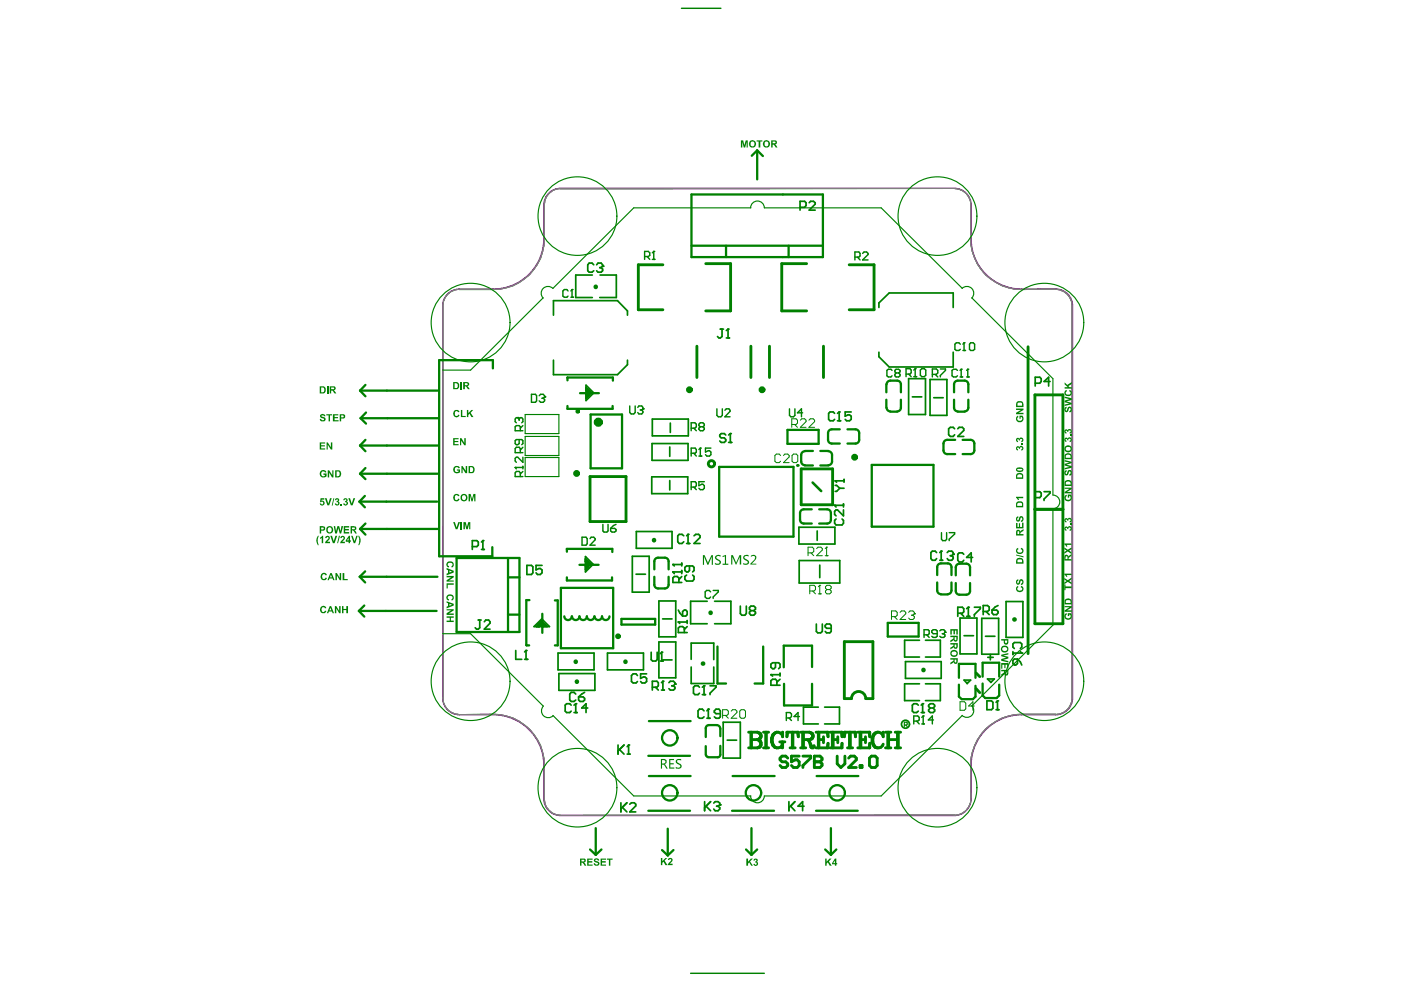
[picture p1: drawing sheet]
<svg xmlns="http://www.w3.org/2000/svg" width="287mm" height="202mm" viewBox="0 0 287 202" stroke-linecap="round" stroke-linejoin="round" font-family="sans-serif">
<path d="M91.7 60.2a2.92 2.92 0 0 1 2.4-.9h6.9a10.4 10.4 0 0 0 10.4-10.4v-6.9a3.3 3.3 0 0 1 3.4-3.3l80.6-.1a3.3 3.3 0 0 1 3.3 3.4v6.9a10.4 10.4 0 0 0 10.5 10.4l6.9-.1a3.4 3.4 0 0 1 3.4 3.4v80.4a3.3 3.3 0 0 1-3.4 3.3h-7a10.4 10.4 0 0 0-10.4 10.4l.1 6.9a3.3 3.3 0 0 1-3.4 3.3l-80.6 .1a3.4 3.4 0 0 1-3.4-3.4v-6.9a10.4 10.4 0 0 0-7.7-10.1l-1.4-.3h-1.3h-6.9a3.3 3.3 0 0 1-3.4-3.3v-80.4l.1-.8 .3-.9z" fill="none" stroke="#808080" stroke-width=".2"/>
<path d="M198.8 42a3.4 3.4 0 0 0-3.4-3.5h-80.6a3.4 3.4 0 0 0-3.5 3.5v6.9a10.3 10.3 0 0 1-10.3 10.3h-6.9a3.4 3.4 0 0 0-3.5 3.4v80.4a3.4 3.4 0 0 0 3.5 3.4h6.9a10.3 10.3 0 0 1 10.3 10.3v6.9a3.4 3.4 0 0 0 3.5 3.4h80.6a3.4 3.4 0 0 0 3.4-3.4v-6.9M198.8 41.8v7.1a10.3 10.3 0 0 0 10.4 10.3h6.9a3.4 3.4 0 0 1 3.5 3.4v80.4a3.4 3.4 0 0 1-3.5 3.4h-7M209.2 146.4a10.3 10.3 0 0 0-10.4 10.3" fill="none" stroke="#800080" stroke-width=".23"/>
<g fill="none" stroke="#008000" stroke-width=".47">
<path d="M153.9 31.9l1.1-1.1 1.2 1.2M74.8 78.8l-1.1 1.2M116.2 77.3v.6M125.5 77.3v.7M73.8 85.7l1.1 1.1M74.8 95.9l-1.1 1.1 1.1 1.1M74.8 90.1l-1.1 1.2 1.1 1.1M116.2 83.1v.6M125.4 83.1v.6M73.6 118.1l1.2 1.2M74.7 101.6l-1.1 1.1M116.1 112.4v.1"/>
<path d="M116.1 118.2v.7M120.2 114.8l.8 .8M125.3 118.2v.7M134.7 114.2h1.4M136.9 115v1.6M136.9 118.1v1.7M163.8 105.1v1.4M164.5 107.2h1.7M164.5 104.3h1.7M74.6 124l-1.1 1.1 1.1 1.2M107.7 132.1l.6 .1M107.7 122.9h.7"/>
<path d="M113.6 132.2h.6M113.6 123h.6M134.7 120.5h1.4M154.5 140h1.7M144.5 152.8v1.8M145.1 148.5h1.5M147.5 152.8v1.8M135.5 174.1l1.2 1.1 1.2-1.1"/>
</g>
<g fill="none" stroke="#008000" stroke-width=".35">
<path d="M128.5 63.7v.8M128.5 73.8v.9M120.1 81h.5l-.5 .4M133.5 90.8v3.5M133.5 85.8v3.5M137.1 91.5v2M137.2 86.6v2M140.9 90.8v3.5M140.9 85.8v3.5M120.1 115l.5 .6M120.4 115.6h.2M120.4 115.7v.2l-.4-.4v1l.4-.4h-.4"/>
<path d="M120.6 115.6l-.4 .3M129.4 113.9h3.5M130.2 117.6h1.9M130.3 108.9v3.4M137.6 108.9v3.4M110.7 127.6h.2M110.8 128.3h1.7M110.9 127.6l.4 .4v.3l.1-.1v-.5l.4 .5h-1l.5-.5h-.3M110.9 127.6v.1M129.4 121.3h3.5M134.9 138.8h3.4M134.9 130.4h3.4"/>
<path d="M134.9 131.5h3.4M134.9 123.1h3.4M135.6 135.1h2M135.6 126.8h2M148.9 151.6h1.9"/>
</g>
<path d="M122 58.7v.1M117.9 135.5v.1M118.1 139.6h.1M128 135.5v.1M143.9 135.9h.1M145.5 125.5h.1" fill="none" stroke="#008000" stroke-width=".94"/>
<circle cx="163.3" cy="95.3" r=".26" fill="#008000"/>
<path d="M163.3 95.3h.1M166.4 98.8l1.7 1.8" fill="none" stroke="#008000" stroke-width=".53"/>
<g fill="none" stroke="#008000" stroke-width=".47">
<path d="M141.6 39.8h26.9v12.9h-26.9zM155 30.8v5.9M141.6 50.3h26.9M148.6 50.3v2.4M161.4 50.3v2.4M89.6 80h-15.9l1.1 1.2M100.9 75.5v-1.7h-11v40.1h10.9v-1.8M116.2 77.3h9.3M120.3 79.7l.8 .8M181.4 78.7v1.6M182.3 78h1.4M184.4 78.7v1.6"/>
<path d="M195.3 78.7v1.6M196.1 78h1.4M198.2 78.7v1.6M73.7 97h15.9M73.7 91.3h15.9M74.9 84.5l-1.1 1.2h15.9M116.2 83.7h9.2M118.7 80.5h3.9M120.9 84.9h6.4v11h-6.4zM147.2 95.6h15.2v14.3h-15.2zM161.2 88h6.4v2.9h-6.4zM164 93.2v1.3"/>
<path d="M164.8 95.3h1.6M164.8 92.4h1.6M167.9 95.3h1.7M167.9 92.4h1.7M169.5 88.7v1.4M170.3 90.8h1.6M170.3 87.9h1.6M170.3 93.2v1.3M173.5 90.8h1.6M173.5 87.9h1.6M175.9 88.7v1.4M178.5 95.2h12.6v12.7h-12.6z"/>
<path d="M181.4 81.9v1.6M182.3 84.3h1.4M184.4 81.9v1.6M193.1 90.8v1.4M193.9 93h1.6M193.9 90.1h1.6M195.3 81.9v1.6M196.1 84.3h1.4M197.1 93h1.6M197.1 90.1h1.6M198.2 81.9v1.6M199.5 90.8v1.4"/>
<path d="M73.7 108.3l1.1 1.2M73.7 108.3h15.9M74.8 117l-1.2 1.1h16M74.8 107.2l-1.1 1.1M89.5 102.7h-15.9l1.1 1.2M93.5 114.3h12.8v15.1h-12.8zM104 114.3v15.1M104 118.2h2.3M116.1 112.5v.5M116.1 112.4h9.3v.7M116.1 118.9h9.2M118.6 115.7h3.9"/>
<path d="M134 115v1.6M134 118.1v1.7M167.7 104.3h1.6M167.7 107.2h1.6M170.1 105.1v1.4M191.9 116.1v1.7M191.9 119.3v1.6M192.6 115.4h1.4M194.8 116.1v1.7M194.8 119.3v1.6M195.7 116.2v1.6M195.7 119.4v1.6"/>
<path d="M196.4 115.4h1.4M198.6 116.2v1.6M198.6 119.4v1.6M73.5 125.1h15.9M104 125.9h2.3M107.7 122.9v9.2M110.9 127.2l-.8 .8M111 125.7v3.9M114.2 123v9.2M114.8 120.4h10.7v12.4h-10.7zM127.2 126.8h6.9v1.1h-6.9zM146.9 132.4v7.6h1.7"/>
<path d="M156.2 132.4v7.6M166.2 136.6v-4.4h-5.8v4.5M181.7 127.6h6.4v2.8h-6.4zM192.6 121.7h1.4M196.3 138.8v-2.8h3.4v2.8M196.4 121.8h1.4M201.2 140v2.4l.5 .6h2.3l.6-.6v-2.2M201.2 138.6v-2.9h3.4v2.9M132.7 154.8h8.6M132.8 158.9h8.6M132.8 147.7h8.6M144.5 149.1v1.8"/>
<path d="M144.9 155.1h2M147.5 149.3v1.5M150 158.9h8.6M160.5 140v4.5h5.7v-4.5M167.2 158.9h8.5M196.3 140.2v2.5l.6 .5h2.3l.5-.5v-2.2M120.8 174l1.2 1.1M122 169.6v5.5M123.1 174l-1.1 1.1M132.7 166h8.6M136.7 169.7v5.5M149.9 166h8.6"/>
<path d="M152.7 174l1.1 1.1M153.8 169.6v5.5M155 174l-1.2 1.1M167.1 166h8.5M168.9 174l1.2 1.1M170.1 169.6v5.5M171.2 174l-1.1 1.1"/>
</g>
<g fill="none" stroke="#008000" stroke-width=".35">
<path d="M121.3 56.3h-3.4v4.6h3.4M122.8 56.3h3.4v4.6h-3.4M113.3 73.8v2.9h13.1l2.1-2M120 80l.6 .6v.2l-.5-.4v1M120 79.9h.3l.4 .6zM120 79.4l1.1 1.1-1.1 1.1M128.5 63.7l-2.1-2.1h-13.1v2.9M179.9 63v-1l2.1-2h13.1v3M179.9 72.1v1l2.1 2.1h13.1v-3.1M186 77.5h3.5v7.4h-3.5zM190.4 77.7h3.4v7.4h-3.4zM120.7 80.5l-.4 .3h-.3l.1 .2"/>
<path d="M121.5 80.4l-1.5-1.5v3.1l1.6-1.5M133.4 97.7h7.4v3.4h-7.4zM133.5 94.3h7.4M133.5 90.8h7.4M133.5 85.8h7.4M133.5 89.3h7.4M137.1 98.4v1.9M186.8 81.3h1.9M191.2 81.5h1.9M119.9 115.1l.5 .6M119.9 114.5l1.1 1.1-1.1 1.1M120.1 115h-.2l.5 .6"/>
<path d="M120.2 115.9h-.3l.1 .2M121.4 115.5l-1.5-1.5v3.1l1.5-1.5M129.4 113.9v7.4M130.3 108.9h7.3M130.3 112.3h7.3M132.9 113.9v7.4M163.5 108h7.4v3.4h-7.4zM163.6 114.8h8.3v4.6h-8.3zM167.3 108.7v2M167.8 115.7v2.6M110.7 127.6l-.4 .5v.2l.6-.6M110.8 126.8l-1.5 1.5h2.7l-1.1-1.1-1.1 1.1"/>
<path d="M110.9 126.8l1.6 1.5M111 127.7l-.6 .6M114.2 133.8h7.4v3.4h-7.4zM114.4 137.9h7.4v3.5h-7.4zM124.4 133.8h7.3v3.4h-7.3zM134.9 123.1v7.3M134.9 131.5v7.3M138.3 123.1v7.3M138.3 131.5v7.3M141.5 135v-3.3h4.6v3.4M141.5 136.6v3.4h4.6v-3.4M144.8 123.1h-3.4v4.6h3.4"/>
<path d="M146.3 123.1h3.3v4.6h-3.3M185.4 135.5h7.3v3.4h-7.3zM188.2 131.1h-3v3.5h3M189.5 131.1h3v3.5h-3M196.5 126.6h3.5v7.3h-3.5zM197.4 139.3h1.3l-.7 .7zM197.4 130.2h1.9M198 139.8v.2M201 126.6h3.4v7.4h-3.4zM201.7 130.3h2M202.2 139.1h1.4l-.7 .7zM202.2 134.6h1.1"/>
<path d="M202.7 134v1.1M202.9 139.5v.3M206 123.2h3.4v7.3h-3.4zM148 147.9h3.6v7.4h-3.6zM167.5 144.8h-3v3.5h3M168.8 144.8h3.1v3.5h-3.1M188.2 140h-3v3.5h3M189.5 140h3v3.5h-3"/>
</g>
<g fill="none" stroke="#008000" stroke-width=".58">
<path d="M135.7 54.2h-5v9.2h5M144.5 54h5.1v9.7h-5.1M165.1 54h-5.1v9.7h5.1M173.8 54.2h5.1v9.2h-5.1M142.7 70.9v6.4M153.7 70.9v6.4M157.5 70.9v6.4M168.6 70.9v6.4M210.5 71v62.9M120.8 97.6h7.4v9.2h-7.4zM164 96h6.5v7.4h-6.5zM211.9 80.9h5.7v46.8h-5.7z"/>
<path d="M211.9 104.3h5.7M199.8 137.8l.8 .8M174.3 143.1h-1.5v-11.7h5.9v11.7h-1.5M199.8 141l.8 .9"/>
</g>
<path d="M133.9 110.6v.1M189.1 137.2h.1M207.7 126.9h.1" fill="none" stroke="#008000" stroke-width=".94"/>
<path d="M153.7 42.6h-24l-16.5 16.5M156.5 42.6h23.9l16.6 16.5M111.2 61l-14.9 14.8h-5.7M198.9 61l16.6 16.5v23.9M107.5 84.9h6.9v3.9h-6.9zM107.5 89.4h6.9v3.9h-6.9zM107.5 93.7h6.9v3.9h-6.9zM215.5 104.2v23.8l-16.6 16.6M90.6 129.8h5.7l14.9 14.8M113.2 146.5l16.5 16.5h24M197 146.5l-16.6 16.5h-23.9" fill="none" stroke="#008000" stroke-width=".23"/>
<path d="M139.5 1.7h8.1M141.4 199.3h15.1" fill="none" stroke="#008000" stroke-width=".29"/>
<g fill="#008000">
<path d="M65.5 90.6h1.1v.2h-.9v.4h.8v.2h-.8v.4h.9v.3h-1.1z"/>
<path d="M66.9 90.6h.2l.6 1v-1h.3v1.5h-.3l-.6-1v1h-.2z"/>
</g>
<path d="M121.6 54.2l-.4-.3h-.6l-.3 .3v1.3l.3 .2h.6l.4-.2M122.1 54.2l.3-.3h.7l.3 .3v.3" fill="none" stroke="#008000" stroke-width=".35"/>
<circle cx="123.4" cy="54.5" r=".18" fill="#008000"/>
<path d="M122.8 54.8h.3M123.1 54.8l.3 .3v.4l-.3 .2h-.7l-.3-.2M123.4 54.5l-.3 .3" fill="none" stroke="#008000" stroke-width=".35"/>
<g fill="#008000">
<path d="M135.3 175.7h.3v.7l.6-.7h.4l-.5 .6 .5 .9h-.4l-.4-.7-.2 .2v.5h-.3z"/>
<path d="M136.8 175.8h.1a.5 .5 0 0 1 .8 .2 .5 .5 0 0 1-.4 .7l-.2 .2h.6v.3h-1l.2-.5a.51 .51 0 0 0 .4-.7l-.5 .1z"/>
</g>
<path d="M167.1 127.8v1.5l.3 .3h.6l.3-.3v-1.5M170.2 128.7h-1l-.3-.3v-.3l.3-.3h.7l.3 .3v1.2l-.3 .3h-.7l-.3-.3" fill="none" stroke="#008000" stroke-width=".35"/>
<g fill="#008000">
<path d="M92.8 89.7h1.1v.3h-.8v.3h.7v.3h-.7v.4h.8v.2h-1.1z"/>
<path d="M94.2 89.7h.3l.6 1v-1h.2v1.5h-.2l-.7-.9v.9h-.2z"/>
</g>
<path d="M140.6 117.8l-.4 .3v.6l.4 .3h1.2l.3-.3v-.6l-.3-.3M141.1 115.9v.9l-.2 .3h-.3l-.4-.3v-.6l.4-.3h1.2l.3 .3v.6l-.3 .3M97.9 127h.6M98.2 127v1.6l-.3 .3h-.3l-.3-.3M99.1 127.3l.3-.3h.6l.3 .3v.3l-1.2 1.3h1.2M144.2 164.2v1.8M144.5 165.1l1 .9M145.5 164.2l-1.3 1.2M146.1 164.5l.3-.3h.6l.3 .3v.3" fill="none" stroke="#008000" stroke-width=".35"/>
<circle cx="147.3" cy="164.8" r=".18" fill="#008000"/>
<path d="M157.8 138.2h1.9M159.7 139.1l-.7 .6M159.7 137.9v.6M159 140.3v-.9l-.2-.3h-.6l-.4 .3v.9h1.9M146.7 165.1h.3M147 165.1l.3 .3v.3l-.3 .3h-.6l-.3-.3M147.3 164.8l-.3 .3" fill="none" stroke="#008000" stroke-width=".35"/>
<path d="M145.5 121.2l-.3-.3h-.5l-.3 .3v1.1l.3 .3h.5l.3-.3M146 120.9h1.1v.3l-1.1 1.1v.3" fill="none" stroke="#008000" stroke-width=".29"/>
<circle cx="157.8" cy="138.2" r=".18" fill="#008000"/>
<path d="M157.8 138.2l.4 .3M158.8 135.7v1l-.3 .3h-.3l-.4-.3v-.7l.4-.3h1.2l.3 .3v.7l-.3 .3" fill="none" stroke="#008000" stroke-width=".35"/>
<path d="M182.6 75.9l-.2-.3h-.5l-.3 .3v1.1l.3 .2h.5l.2-.2M183.4 76.4l-.2-.2v-.3l.2-.3h.6l.3 .3v.3l-.3 .2M183.4 76.4l-.2 .3v.3l.2 .2h.6l.3-.2v-.3l-.3-.3M183.4 76.4h.6M190.9 76.7h.8l.3-.3v-.5l-.3-.3h-.8v1.6M191.5 76.7l.5 .5M192.5 75.6h1.1v.3l-1.1 1v.3" fill="none" stroke="#008000" stroke-width=".29"/>
<g fill="#008000">
<path d="M205 134.1l1.4-.3v.2l-1 .3 1 .2v.4l-1 .2 1 .3v.3l-1.4-.4v-.3l1-.3-1-.3z"/>
<path d="M205 135.8h1.4v1.1h-.2v-.8h-.4v.7h-.2v-.7h-.4v.9h-.2z"/>
<path d="M65.6 124.4l.1-.1a.59 .59 0 0 1 .6-.2 .59 .59 0 0 1 .5 .4l-.3 .1a.33 .33 0 0 0-.4-.2 .33 .33 0 0 0-.2 .4 .36 .36 0 0 0 .1 .5 .36 .36 0 0 0 .5-.2l.3 .1a.72 .72 0 0 1-1 .2 .72 .72 0 0 1-.2-1z"/>
<path d="M68.6 124.1h.2l.6 1v-1h.3v1.5h-.3l-.6-1v1h-.2z"/>
<path d="M70 124.1h.3v.6h.6v-.6h.3v1.5h-.3v-.7h-.6v.7h-.3z"/>
<path d="M65 109.8l.3-.1-.3 .6v.8l.3 .6h-.3l-.2-.9z"/>
<path d="M65.5 110.1l.4-.4h.3v1.5h-.3v-1.1l-.3 .3z"/>
<path d="M66.7 109.8a.48 .48 0 0 1 .6 0 .48 .48 0 0 1 .2 .5l-.5 .7h.6v.2h-1v-.3l.3-.3a.36 .36 0 0 0 .3-.3 .36 .36 0 0 0-.1-.3l-.2 .2h-.3z"/>
<path d="M67.6 109.7h.4l.3 1.1 .4-1.1h.3l-.5 1.5h-.4z"/>
<path d="M69.4 109.7h.2l-.4 1.5h-.2z"/>
<path d="M69.8 109.8a.52 .52 0 0 1 .8 .2 .52 .52 0 0 1-.3 .7l-.2 .3h.5v.2h-1l.4-.6a.33 .33 0 0 0 .3-.3 .33 .33 0 0 0-.2-.3l-.1 .2h-.3z"/>
<path d="M71.9 109.7h.3l.4 1.1 .3-1.1h.3l-.5 1.5h-.3z"/>
<path d="M73.3 109.7l.3 .1 .2 .6v.6l-.3 .7h-.2l.3-1z"/>
<path d="M65.6 96.6a.68 .68 0 0 1 .6-.4 .68 .68 0 0 1 .6 .5l-.3 .1a.41 .41 0 0 0-.6-.2 .41 .41 0 0 0-.1 .6 .35 .35 0 0 0 .3 .4 .35 .35 0 0 0 .4-.3h-.3v-.3h.7v.5l-.5 .3a.78 .78 0 0 1-.9-.3 .78 .78 0 0 1 .1-.9z"/>
<path d="M67.1 96.3h.3l.6 1v-1h.3v1.5h-.3l-.6-1v1h-.3z"/>
<path d="M205 130.9h1.4v.5a.49 .49 0 0 1-.4 .7 .49 .49 0 0 1-.5-.7v-.2h-.5zM205.7 131.2v.2a.25 .25 0 0 0 .3 .3 .25 .25 0 0 0 .2-.3v-.2z"/>
<path d="M205 132.5l.4-.3h.6l.4 .5a.77 .77 0 0 1-.9 .9 .77 .77 0 0 1-.5-1.1zM205.3 132.6a.47 .47 0 0 0 .1 .7 .47 .47 0 0 0 .6-.1 .47 .47 0 0 0-.1-.7z"/>
<path d="M205 137.2h1.4v.6a.45 .45 0 0 1-.3 .5 .45 .45 0 0 1-.6-.3l-.5 .5v-.4l.5-.4v-.2h-.5zM205.8 137.5v.2a.24 .24 0 0 0 .2 .4 .24 .24 0 0 0 .2-.4v-.2z"/>
<path d="M67.5 124.1h.3l.6 1.5h-.3l-.1-.4h-.7l-.1 .4h-.3zM67.6 124.5l-.2 .5h.5z"/>
<path d="M71.4 109.7h.3v1h.1l-.1 .5h-.3v-.2h-.6v-.3zM71.4 110.2l-.4 .5h.4z"/>
<path d="M68.6 96.3h.5a.77 .77 0 0 1 .6 1.2l-.3 .3h-.8zM68.9 96.6v.9h.2a.51 .51 0 0 0 .4-.6 .51 .51 0 0 0-.6-.3z"/>
</g>
<path d="M105.6 133.2v1.8h1.2M107.4 135h.6M107.7 133.2v1.8" fill="none" stroke="#008000" stroke-width=".35"/>
<circle cx="107.7" cy="133.2" r=".18" fill="#008000"/>
<path d="M96.7 111.9h.9l.3-.2v-.7l-.3-.3h-.9v1.8M98.6 112.5h.5M98.9 110.7v1.8M107.7 133.2l-.3 .3" fill="none" stroke="#008000" stroke-width=".35"/>
<circle cx="98.9" cy="110.7" r=".18" fill="#008000"/>
<path d="M98.9 110.7l-.3 .3" fill="none" stroke="#008000" stroke-width=".35"/>
<g fill="none" stroke="#008000" stroke-width=".29">
<path d="M106 85.5h.1M106 85.5h-.3l-.2 .3v.6l.2 .2M106 85.5l.3 .3M106.3 85.8l.2-.3h.3l.2 .3v.6l-.2 .2M106.3 85.8v.3M106.5 88.2v-.8l-.2-.2h-.6l-.2 .2v.8h1.5M107 87.2l-.5 .5M108.8 80.8h.8l.3 .2v1.1l-.3 .3h-.8zM110.4 81l.3-.2h.5l.3 .2v.3M111 81.6h.2M111.2 81.6l.3 .2v.3l-.3 .3h-.5l-.3-.3M111.5 81.3h.1"/>
<path d="M111.5 81.3l-.3 .3"/>
</g>
<g fill="#008000">
<path d="M120.2 175.8h1.1v.3h-.8v.3h.8v.3h-.8v.4h.8v.2h-1.1z"/>
<path d="M121.6 176a.58 .58 0 0 1 .6-.2 .58 .58 0 0 1 .5 .5h-.3a.22 .22 0 0 0-.3-.3 .22 .22 0 0 0-.1 .3l.1 .1a.52 .52 0 0 1 .6 .6 .52 .52 0 0 1-.9 .2l-.3-.4h.3a.3 .3 0 0 0 .3 .3 .3 .3 0 0 0 .3-.4h-.2a.53 .53 0 0 1-.6-.7z"/>
<path d="M123 175.8h1.1v.3h-.9v.3h.8v.3h-.8v.4h.9v.2h-1.1z"/>
<path d="M124.2 175.8h1.2v.3h-.5v1.2h-.2v-1.2h-.5z"/>
<path d="M118.7 175.8h.6a.43 .43 0 0 1 .6 .3 .43 .43 0 0 1-.3 .6l.4 .6h-.3l-.5-.6h-.2v.6h-.3zM119 176.1v.3h.3a.22 .22 0 0 0 .3 0 .22 .22 0 0 0 0-.3 .22 .22 0 0 0-.3 0z"/>
</g>
<path d="M126.5 152.6v1.8M126.8 153.5l1 .9M127.8 152.6l-1.3 1.2M128.4 154.4h.6M128.7 152.6v1.8" fill="none" stroke="#008000" stroke-width=".35"/>
<circle cx="128.7" cy="152.6" r=".18" fill="#008000"/>
<path d="M117.9 142.1l-.4-.3h-.6l-.3 .3v1.3l.3 .3h.6l.4-.3M118.4 142.7h1l.3 .3v.4l-.3 .3h-.7l-.3-.3zM119.7 141.8l-1.3 .9M128.7 152.6l-.3 .3" fill="none" stroke="#008000" stroke-width=".35"/>
<path d="M116.3 59.6l-.2-.3h-.6l-.3 .3v1l.3 .3h.6l.2-.3M117.1 59.3h.1M117.1 59.3v1.6M117.1 59.3l-.2 .3M116.9 60.9h.5M119.2 110h.8l.2 .3v1.1l-.2 .3h-.8zM120.8 110.3l.2-.3h.6l.2 .3v.2l-1 1.2h1" fill="none" stroke="#008000" stroke-width=".29"/>
<g fill="#008000">
<path d="M137 155.4h1v.3h-.8v.6h.7v.2h-.7v.7h.8v.2h-1z"/>
<path d="M138.4 155.7l.3-.3h.6l.1 .4a.57 .57 0 0 0-.8 .2l.4 .3a.61 .61 0 0 1 .5 .8 .61 .61 0 0 1-.9 .3h-.3v-.3a.48 .48 0 0 0 .6 .2 .48 .48 0 0 0 .3-.5l-.2-.2a.64 .64 0 0 1-.6-.9z"/>
<path d="M135.3 155.4h.6a.56 .56 0 0 1 .6 .5 .56 .56 0 0 1-.4 .6l.1 .1 .5 .8h-.3l-.5-.8h-.4v.8h-.2zM135.5 155.7v.7h.3a.35 .35 0 0 0 .4-.4 .35 .35 0 0 0-.4-.3z"/>
</g>
<path d="M133.3 133.6v1.5l.3 .3h.6l.3-.3v-1.5M135.2 135.4h.6M135.5 133.6v1.8" fill="none" stroke="#008000" stroke-width=".35"/>
<circle cx="135.5" cy="133.6" r=".18" fill="#008000"/>
<path d="M135.5 133.6l-.3 .3" fill="none" stroke="#008000" stroke-width=".35"/>
<g fill="#008000">
<path d="M143.9 113.7h.3l.7 1.6 .7-1.6h.3v2h-.2v-1.7l-.7 1.7h-.2l-.7-1.7v1.7h-.2z"/>
<path d="M146.4 113.9h.1a.76 .76 0 0 1 1-.1v.2a.53 .53 0 0 0-.9 .3l.5 .3a.58 .58 0 0 1 .5 .7 .58 .58 0 0 1-.8 .4l-.4-.1v-.3l.2 .1a.54 .54 0 0 0 .7-.2l-.4-.4a.61 .61 0 0 1-.5-.9z"/>
<path d="M147.9 113.9l.7-.3v1.8h.5v.3h-1.2v-.3h.5v-1.5l-.5 .2z"/>
</g>
<path d="M140 109.7l-.4-.3h-.6l-.3 .3v1.3l.3 .3h.6l.4-.3M140.6 111.3h.6M140.9 109.4v1.9" fill="none" stroke="#008000" stroke-width=".35"/>
<circle cx="140.9" cy="109.4" r=".18" fill="#008000"/>
<path d="M147.5 67.4h.6M147.8 67.4v1.5l-.3 .3h-.3l-.3-.3M148.7 69.2h.6M149 67.4v1.8M140.9 109.4l-.3 .3M142.1 109.7l.3-.3h.6l.3 .3v.4l-1.2 1.2h1.2" fill="none" stroke="#008000" stroke-width=".35"/>
<path d="M141.5 87.7h.8l.2-.3v-.5l-.2-.3h-.8v1.6M141.5 92.8h.8l.2-.2v-.5l-.2-.3h-.8v1.6M142 92.8l.5 .6M142 87.7l.5 .5M143.1 93.4h.6M143.4 91.8h.1M143.4 91.8l-.3 .3M143.4 91.8v1.6M143.4 87.4l-.3-.2v-.3l.3-.3h.5l.3 .3v.3l-.3 .2M143.4 87.4l-.3 .3v.2l.3 .3h.5l.3-.3v-.2l-.3-.3M143.4 87.4h.5M145.5 91.8h-1.1v.8l.6-.3h.2l.3 .3v.5l-.3 .3h-.5l-.3-.3" fill="none" stroke="#008000" stroke-width=".29"/>
<circle cx="149" cy="67.4" r=".18" fill="#008000"/>
<path d="M149 67.4l-.3 .3" fill="none" stroke="#008000" stroke-width=".35"/>
<g fill="#008000">
<path d="M152.8 175.8h.3v.7l.6-.7h.4l-.6 .6 .6 .9h-.3l-.4-.7-.3 .3v.4h-.3z"/>
<path d="M154.3 176a.42 .42 0 0 1 .6-.1 .42 .42 0 0 1 .1 .6 .45 .45 0 0 1-.1 .8 .45 .45 0 0 1-.7-.3l.3-.1a.23 .23 0 0 0 .3 .2 .23 .23 0 0 0 .1-.3 .23 .23 0 0 0-.3-.1v-.3a.19 .19 0 0 0 .3-.1 .19 .19 0 0 0-.2-.2 .19 .19 0 0 0-.2 .2h-.3z"/>
</g>
<path d="M151.6 124.1v1.5l.2 .4h.7l.3-.4v-1.5M153.7 125.1l-.3 .3v.2l.3 .4h.6l.4-.4v-.2l-.4-.3M153.7 125.1l-.3-.3v-.4l.3-.3h.6l.4 .3v.4l-.4 .3M153.7 125.1h.6M202 143.5h1l.3 .3v1.3l-.3 .3h-1zM203.9 145.4h.6M204.2 143.5v1.9" fill="none" stroke="#008000" stroke-width=".35"/>
<path d="M162.1 86.9h.9l.3-.3v-.5l-.3-.3h-.9v1.7M162.7 86.9l.6 .6M163.8 86.1l.3-.3h.6l.3 .3v.3l-1.2 1.1h1.2M165.6 86.1l.3-.3h.6l.3 .3v.3l-1.2 1.1h1.2M182.5 126.3h.9l.3-.3v-.6l-.3-.3h-.9v1.8M183.1 126.3l.6 .6M184.3 125.4l.2-.3h.6l.3 .3v.3l-1.1 1.2h1.1M186 125.4l.3-.3h.6l.3 .3v.3M186.6 126h.3M186.9 126l.3 .3v.3l-.3 .3h-.6l-.3-.3M187.2 125.7h.1M187.2 125.7l-.3 .3" fill="none" stroke="#008000" stroke-width=".2"/>
<path d="M185.1 148.5h.5l.1-.5-.6-.1v.9M185.4 148.5l.3 .3" fill="none" stroke="#008000" stroke-width=".23"/>
<circle cx="204.2" cy="143.5" r=".18" fill="#008000"/>
<path d="M196.1 125.6h.9l.3-.3v-.6l-.3-.3h-.9v1.8M196.7 125.6l.6 .6M197.9 126.2h.6M198.2 124.4v1.8M204.2 143.5l-.3 .3" fill="none" stroke="#008000" stroke-width=".35"/>
<path d="M196.5 143.7h.9l.3 .3v1.2l-.3 .3h-.9zM199.5 144.6h-1.2l.9-.9v1.8" fill="none" stroke="#008000" stroke-width=".2"/>
<path d="M189.2 130h.8l.2-.2v-.6l-.2-.2h-.8v1.5M189.7 130l.5 .5M191.9 129.8h-.9l-.3-.3v-.3l.3-.2h.6l.3 .2v1.1l-.3 .2h-.6l-.3-.2M192.4 129.2l.3-.2h.5l.2 .2v.3M192.9 129.8h.3M193.2 129.8l.2 .2v.3l-.2 .2h-.5l-.3-.2M193.4 129.5h.1M193.4 129.5l-.2 .3" fill="none" stroke="#008000" stroke-width=".29"/>
<circle cx="198.2" cy="124.4" r=".18" fill="#008000"/>
<path d="M195.4 87.8l-.3-.3h-.5l-.4 .3v1.2l.4 .4h.5l.3-.4M196.1 87.8l.3-.3h.6l.3 .3v.4l-1.2 1.2h1.2M198.2 124.4l-.3 .3M199.5 124.4h1.2v.3l-1.2 1.2v.3M201.3 125.2h.9l.3-.3v-.6l-.3-.3h-.9v1.9M201.9 125.2l.6 .7M203.1 124.9h.9l.3 .3v.3l-.3 .4h-.6l-.3-.4zM204.3 124l-.6 .3-.6 .6" fill="none" stroke="#008000" stroke-width=".35"/>
<path d="M192.7 109.1v1.3l.3 .3h.6l.2-.3v-1.3M194.3 109.1h1.1v.3l-1.1 1v.3" fill="none" stroke="#008000" stroke-width=".29"/>
<g fill="#008000">
<path d="M208.1 120.2l.3-.2 .1 .3a.44 .44 0 0 0 0 .6 .44 .44 0 0 0 .6 0l.2-.3-.4-.3 .2-.3a.68 .68 0 0 1 .3 .9 .68 .68 0 0 1-.9 .3l-.3-.1a.69 .69 0 0 1-.1-.9z"/>
<path d="M208.1 118.8l.4-.1v.2a.24 .24 0 0 0-.3 .3 .24 .24 0 0 0 .3 .2l.1-.2a.5 .5 0 0 1 .6-.6 .5 .5 0 0 1 .3 .8v.2l-.4 .2h-.1v-.3a.28 .28 0 0 0 .3-.3 .28 .28 0 0 0-.4-.2v.2a.45 .45 0 0 1-.3 .5 .45 .45 0 0 1-.6-.3z"/>
</g>
<path d="M211.9 101.9h1l.3-.3v-.6l-.3-.3h-1v1.8M213.7 100.7h1.3v.3l-1.3 1.2v.3" fill="none" stroke="#008000" stroke-width=".35"/>
<g fill="#008000">
<path d="M208.1 97.1a.78 .78 0 0 1 .8-.2 .78 .78 0 0 1 .6 .6v.6h-1.5zM208.3 97.3l-.1 .5h1v-.3a.58 .58 0 0 0-.8-.3z"/>
<path d="M208.1 95.9l.3-.2h.4a.51 .51 0 0 1 .7 .5 .51 .51 0 0 1-.7 .5 .6 .6 0 0 1-.6-.2 .6 .6 0 0 1-.1-.6zM208.2 96.1l.1 .2 .4 .1a.29 .29 0 0 0 .4 0 .29 .29 0 0 0 .1-.4z"/>
</g>
<path d="M211.9 78.5h1l.3-.4v-.6l-.3-.2h-1v1.8M215 78.1h-1.3l1-.8v1.8" fill="none" stroke="#008000" stroke-width=".35"/>
<g fill="#008000">
<path d="M65.7 117.6l.2-.1a.59 .59 0 0 1 .6-.2 .59 .59 0 0 1 .4 .5h-.3a.33 .33 0 0 0-.4-.2 .33 .33 0 0 0-.2 .4 .36 .36 0 0 0 .1 .5 .36 .36 0 0 0 .5-.2l.3 .1a.72 .72 0 0 1-1 .3 .72 .72 0 0 1-.2-1.1z"/>
<path d="M68.7 117.4h.3l.5 1v-1h.3v1.4h-.3l-.5-1v1h-.3z"/>
<path d="M70.1 117.4h.4v1.2h.7v.2h-1.1z"/>
<path d="M68.3 107.7h.3l.2 1.1 .3-1.1h.3l.3 1.1 .2-1.1h.4l-.5 1.6h-.3l-.2-1.1-.3 1.1h-.4z"/>
<path d="M70.4 107.7h1.1v.3h-.8v.3h.7v.3h-.7v.4h.8v.3h-1.1z"/>
<path d="M65.6 102h.8v.3h-.5l-.1 .3a.5 .5 0 0 1 .6 .3 .5 .5 0 0 1-.3 .6 .5 .5 0 0 1-.6-.4h.2a.25 .25 0 0 0 .5 .1 .25 .25 0 0 0-.2-.4l-.5 .1z"/>
<path d="M66.5 102h.4l.3 1.1 .4-1.1h.3l-.5 1.5h-.4z"/>
<path d="M68.3 102h.1l-.3 1.6h-.2z"/>
<path d="M68.6 102.2a.43 .43 0 0 1 .7-.1 .43 .43 0 0 1 0 .6 .45 .45 0 0 1-.1 .8 .45 .45 0 0 1-.6-.4h.2a.22 .22 0 0 0 .3 .2 .22 .22 0 0 0 .1-.3 .22 .22 0 0 0-.3-.1v-.3l.3-.2-.1-.1-.5 .1z"/>
<path d="M69.7 103.2h.3v.3h-.3z"/>
<path d="M70.3 102.2a.43 .43 0 0 1 .7-.1 .43 .43 0 0 1 0 .6 .45 .45 0 0 1 .1 .7 .45 .45 0 0 1-.7 0l-.1-.3h.2a.23 .23 0 0 0 .4 .1 .23 .23 0 0 0 0-.3 .23 .23 0 0 0-.3 0l.1-.3a.19 .19 0 0 0 .2-.1 .19 .19 0 0 0-.1-.3 .19 .19 0 0 0-.3 .2h-.2z"/>
<path d="M71.3 102h.4l.3 1.1 .4-1.1h.3l-.5 1.5h-.4z"/>
<path d="M66.9 79.1h.3v1.5h-.3z"/>
<path d="M65.6 84.9h.1a.58 .58 0 0 1 .9 .3l-.7-.1-.1 .1 .2 .2a.5 .5 0 0 1 .6 .2 .5 .5 0 0 1-.2 .6l-.1 .1a.59 .59 0 0 1-.8-.5h.2a.29 .29 0 0 0 .3 .3 .29 .29 0 0 0 .3-.3l-.1-.1a.59 .59 0 0 1-.7-.6z"/>
<path d="M66.8 84.8h1.2v.3h-.4v1.2h-.3v-1.2h-.5z"/>
<path d="M68.1 84.8h1.2v.3h-.8v.3h.7v.3h-.7v.4h.8v.2h-1.2z"/>
<path d="M91.5 115.2l.5-.2a.69 .69 0 0 1 .8 .4 .69 .69 0 0 1-.3 .9l-.1-.3a.44 .44 0 0 0 .1-.7 .44 .44 0 0 0-.7 .1l-.1 .4 .3 .2-.2 .3a.73 .73 0 0 1-.3-1.1z"/>
<path d="M91.4 118h1.5v.2l-1 .7h1v.2h-1.5v-.3l1-.6h-1z"/>
<path d="M91.4 119.5h1.5v.3h-1.2v.7h-.3z"/>
<path d="M67.6 117.4h.3l.6 1.4h-.3l-.1-.3h-.7l-.1 .3h-.3zM67.7 117.7l-.1 .5h.4z"/>
<path d="M65.5 107.7h.4a.49 .49 0 0 1 .7 .5 .49 .49 0 0 1-.7 .5h-.2v.6h-.2zM65.7 108v.4h.2a.24 .24 0 0 0 .4-.2 .24 .24 0 0 0-.4-.2z"/>
<path d="M66.8 108.5a.75 .75 0 0 1 1.5 0 .75 .75 0 0 1-1.5 0zM67.2 108.2v.1a.45 .45 0 0 0-.1 .6 .45 .45 0 0 0 .7 0 .45 .45 0 0 0 .1-.6 .38 .38 0 0 0-.3-.3 .38 .38 0 0 0-.4 .2z"/>
<path d="M71.8 107.7h.6a.45 .45 0 0 1 .5 .4 .45 .45 0 0 1-.3 .5l.5 .7h-.4l-.5-.7h-.1v.7h-.3zM72.1 108v.4h.2a.22 .22 0 0 0 .3 0 .22 .22 0 0 0 0-.3 .22 .22 0 0 0-.3-.1z"/>
<path d="M65.5 79.1h.5a.73 .73 0 0 1 .7 .7 .73 .73 0 0 1-.7 .8h-.5zM65.7 79.4v.9h.3a.51 .51 0 0 0 .4-.6 .51 .51 0 0 0-.7-.3z"/>
<path d="M67.5 79.1h.6a.42 .42 0 0 1 .6 .3 .42 .42 0 0 1-.4 .5l.5 .7h-.3l-.4-.6h-.3v.6h-.3zM67.8 79.4v.3h.2a.24 .24 0 0 0 .4 0 .24 .24 0 0 0 0-.3 .24 .24 0 0 0-.4 0z"/>
<path d="M69.5 84.8h.5a.47 .47 0 0 1 .7 .5 .47 .47 0 0 1-.7 .4h-.2v.6h-.3zM69.8 85.1v.4h.2a.25 .25 0 0 0 .4-.3 .25 .25 0 0 0-.4-.1z"/>
<path d="M91.4 116.3l1.5 .6v.4l-1.5 .5v-.3l.3-.1v-.6l-.3-.1zM92 116.8v.5l.5-.2z"/>
</g>
<path d="M107.9 115.8h.9l.3 .3v1.2l-.3 .4h-.9zM111 115.8h-1.3v.9l.9-.3 .4 .3v.6l-.4 .4h-.6l-.3-.4M116.9 144.4l-.3-.3h-.6l-.3 .3v1.2l.3 .3h.6l.3-.3M117.5 145.9h.7M117.9 144.1v1.8M127.1 164.4v1.9M127.4 165.3l.9 1M128.3 164.4l-1.2 1.2M128.9 164.7l.4-.3h.6l.2 .3v.4l-1.2 1.2h1.2" fill="none" stroke="#008000" stroke-width=".35"/>
<path d="M105.5 95.7h.1M105.5 95.7h1.5M105.5 95.7l.2 .3M106.3 90v.8l-.3 .3h-.3l-.2-.3v-.5l.2-.3h1.1l.2 .3v.5l-.2 .3M106.5 97.6v-.8l-.2-.2h-.6l-.2 .2v.8h1.5M106.5 92.7v-.8l-.2-.3h-.6l-.2 .3v.8h1.5M107 93.6v1.1l-1-1.1h-.3l-.2 .3v.5l.2 .3M107 96.6l-.5 .5M107 95.5v.5M107 91.6l-.5 .6" fill="none" stroke="#008000" stroke-width=".29"/>
<circle cx="117.9" cy="144.1" r=".18" fill="#008000"/>
<path d="M117.9 144.1l-.4 .3M120.3 145h-1.2l.9-.9v1.8M144.1 145.6l-.3-.4h-.6l-.3 .4v1.2l.3 .3h.6l.3-.3M144.7 147.1h.7M145 145.2v1.9" fill="none" stroke="#008000" stroke-width=".35"/>
<path d="M123.4 107.4v1.3l.3 .3h.5l.3-.3v-1.3M125 108.2h.8l.3 .2v.3l-.3 .3h-.5l-.3-.3zM126.1 107.4l-.5 .2-.6 .6" fill="none" stroke="#008000" stroke-width=".29"/>
<circle cx="145" cy="145.2" r=".18" fill="#008000"/>
<path d="M143.2 140.7l-.3-.2h-.6l-.3 .2v1.3l.3 .3h.6l.3-.3M143.8 142.3h.6M144.1 140.5v1.8M145 145.2l-.3 .4M147.5 146.2h-.9l-.4-.3v-.3l.4-.4h.6l.3 .4v1.2l-.3 .3h-.6l-.4-.3" fill="none" stroke="#008000" stroke-width=".35"/>
<circle cx="144.1" cy="140.5" r=".18" fill="#008000"/>
<path d="M135.7 139.5v1.8M133.5 140.7h1l.3-.2v-.7l-.3-.3h-1v1.8M134.2 140.7l.6 .6M135.4 141.3h.6M144.1 140.5l-.3 .2M145.4 140.5h1.2v.2l-1.2 1.3v.3" fill="none" stroke="#008000" stroke-width=".35"/>
<circle cx="135.7" cy="139.5" r=".18" fill="#008000"/>
<path d="M135.7 139.5l-.3 .3M136.9 139.8l.3-.3h.7l.3 .3v.3" fill="none" stroke="#008000" stroke-width=".35"/>
<circle cx="138.2" cy="140.1" r=".18" fill="#008000"/>
<path d="M137.8 117.1h1.8M139 119.3v-.9l-.4-.3h-.6l-.2 .3v.9h1.8M139.6 118.1l-.6 .6M139.6 116.8v.7M137.5 140.5h.4M137.9 140.5l.3 .2v.3l-.3 .3h-.7l-.3-.3M138.2 140.1l-.3 .4" fill="none" stroke="#008000" stroke-width=".35"/>
<circle cx="137.8" cy="117.1" r=".18" fill="#008000"/>
<path d="M137.8 117.1l.2 .4M137.8 115.6h1.8M139.6 115.3v.6" fill="none" stroke="#008000" stroke-width=".35"/>
<circle cx="137.8" cy="115.6" r=".18" fill="#008000"/>
<path d="M148.6 89.1l-.3-.3h-.7l-.3 .3v.3l.3 .3h.7l.3 .3v.3l-.3 .3h-.7l-.3-.3M149.2 90.6h.6M149.5 88.8v1.8M137.8 115.6l.2 .3" fill="none" stroke="#008000" stroke-width=".35"/>
<path d="M141.5 99.8h.8l.2-.3v-.6l-.2-.2h-.8v1.6M142 99.8l.5 .5M144.2 98.7h-1.1v.8l.6-.3h.2l.3 .3v.5l-.3 .3h-.5l-.3-.3" fill="none" stroke="#008000" stroke-width=".29"/>
<circle cx="149.5" cy="88.8" r=".18" fill="#008000"/>
<path d="M163.8 42.5h.9l.3-.4v-.6l-.3-.3h-.9v1.8M165.7 41.5l.2-.3h.6l.4 .3v.3l-1.2 1.2h1.2M149.5 88.8l-.3 .3M161.5 164.2v1.8M161.5 165.4l1.2-1.2-.8 .9 .8 .9M164.6 165.1h-1.2l.9-.9v1.8" fill="none" stroke="#008000" stroke-width=".35"/>
<g fill="none" stroke="#008000" stroke-width=".29">
<path d="M132 52.5h.7l.3-.2v-.5l-.3-.3h-.7v1.6M132.5 52.5l.5 .6M133.5 53.1h.6M133.8 51.5h.1M133.8 51.5v1.6M133.8 51.5l-.3 .3M146.8 83.7v1.4l.3 .3h.5l.3-.3v-1.4M148.4 84l.3-.3h.5l.3 .3v.3l-1.1 1.1h1.1M161.6 83.7v1.4l.3 .3h.5l.3-.3v-1.4M164.3 84.5h-1l.8-.8v1.7M161 147h.7l.3-.2v-.6l-.3-.3h-.7v1.7M161.5 147l.5 .6"/>
<path d="M163.7 146.8h-1.1l.8-.9v1.7"/>
</g>
<path d="M159.8 93.3l-.3-.3h-.6l-.3 .3v1.2l.3 .2h.6l.3-.2M160.4 93.3l.3-.3h.6l.3 .3v.3l-1.2 1.1h1.2M162.1 93.3l.3-.3h.6l.3 .3v1.2l-.3 .2h-.6l-.3-.2z" fill="none" stroke="#008000" stroke-width=".2"/>
<g fill="#008000">
<path d="M151.7 28.8h.4l.3 .9 .3-.9h.4v1.4h-.3v-1.2l-.2 1.2h-.3l-.3-1.2v1.2h-.3z"/>
<path d="M154.9 28.8h1.2v.2h-.4v1.2h-.4v-1.2h-.4z"/>
<path d="M153.3 29.5a.77 .77 0 0 1 1.5 0 .77 .77 0 0 1-1.5 0zM153.7 29.1v.1a.45 .45 0 0 0 0 .6 .45 .45 0 0 0 .6 .1 .45 .45 0 0 0 .1-.6 .4 .4 0 0 0-.3-.3 .4 .4 0 0 0-.4 .1z"/>
<path d="M156.2 29.5a.75 .75 0 0 1 1.5 0 .75 .75 0 0 1-1.5 0zM156.6 29.1v.1a.43 .43 0 0 0 0 .7 .43 .43 0 0 0 .7-.3 .43 .43 0 0 0-.2-.5 .43 .43 0 0 0-.5 0z"/>
<path d="M157.9 28.8h.6a.43 .43 0 0 1 .5 .2 .43 .43 0 0 1-.3 .6l.5 .6h-.4l-.4-.6h-.2v.6h-.3zM158.2 29v.3h.2a.22 .22 0 0 0 .3 0 .22 .22 0 0 0 0-.3 .22 .22 0 0 0-.3 0z"/>
</g>
<path d="M171 99.4h.3l.6 .6M171 98.5h1.8M171.9 100l-.6 .6h-.3M171.9 100h.9M172.8 98.2v.6" fill="none" stroke="#008000" stroke-width=".35"/>
<circle cx="171" cy="98.5" r=".18" fill="#008000"/>
<path d="M170.9 84.7l-.3-.3h-.7l-.3 .3v1.2l.3 .3h.7l.3-.3M171 98.5l.3 .3M171.4 86.2h.7M171.8 84.4v1.8" fill="none" stroke="#008000" stroke-width=".35"/>
<circle cx="171.8" cy="84.4" r=".18" fill="#008000"/>
<path d="M171.8 84.4l-.4 .3M174.3 84.4h-1.3v.8l.6-.2h.3l.4 .2v.7l-.4 .3h-.6l-.3-.3" fill="none" stroke="#008000" stroke-width=".35"/>
<path d="M175 52.7h.8l.3-.3v-.5l-.3-.3h-.8v1.6M175.5 52.7l.6 .5M176.6 51.9l.3-.3h.5l.3 .3v.2l-1.1 1.1h1.1" fill="none" stroke="#008000" stroke-width=".29"/>
<g fill="#008000">
<path d="M194.6 128.9h1.5v1.1h-.3v-.9h-.3v.8h-.3v-.8h-.4v.9h-.2z"/>
<path d="M194.6 130.2h1.5v.6a.45 .45 0 0 1-.4 .6 .45 .45 0 0 1-.5-.4l-.6 .5v-.3l.6-.5v-.2h-.6zM195.4 130.5v.2a.24 .24 0 0 0 0 .4 .24 .24 0 0 0 .4 0 .24 .24 0 0 0 0-.4v-.2z"/>
<path d="M194.6 131.7h1.5v.6a.45 .45 0 0 1-.3 .6 .45 .45 0 0 1-.6-.4l-.6 .5v-.4l.6-.4v-.2h-.6zM195.4 132v.2a.22 .22 0 0 0 .1 .3 .22 .22 0 0 0 .3 0 .22 .22 0 0 0 0-.3v-.2z"/>
<path d="M194.7 133.3l.6-.2a.75 .75 0 0 1 .8 .8 .75 .75 0 0 1-1 .7 .75 .75 0 0 1-.5-1zM194.9 133.5a.46 .46 0 0 0 .4 .7 .46 .46 0 0 0 .4-.6 .6 .6 0 0 0-.8-.1z"/>
<path d="M194.6 134.8h1.5v.6a.45 .45 0 0 1-.4 .6 .45 .45 0 0 1-.5-.4l-.1 .2-.5 .3v-.4l.6-.4v-.2h-.6zM195.4 135.1v.2a.23 .23 0 0 0 0 .3 .23 .23 0 0 0 .3 0 .23 .23 0 0 0 .1-.3v-.2z"/>
</g>
<path d="M191.7 113.2l-.2-.3h-.6l-.3 .3v1.2l.3 .3h.6l.2-.3M192.4 114.7h.6M192.7 112.9v1.8M197.3 113.5l-.3-.3h-.6l-.3 .3v1.2l.3 .4h.6l.3-.4M199.1 114.2h-1.2l.9-1v1.9" fill="none" stroke="#008000" stroke-width=".35"/>
<circle cx="192.7" cy="112.9" r=".18" fill="#008000"/>
<path d="M192.7 112.9l-.3 .3M193.9 113.2l.3-.3h.6l.3 .3v.3" fill="none" stroke="#008000" stroke-width=".35"/>
<circle cx="195.1" cy="113.5" r=".18" fill="#008000"/>
<path d="M194.6 113.8h.2M194.8 113.8l.3 .3v.3l-.3 .3h-.6l-.3-.3M195.1 113.5l-.3 .3M207.4 133.5v.5M207.4 133.8h1.8M207.7 132.8l-.3-.3v-.6l.3-.3h1.2l.3 .3v.6l-.3 .3" fill="none" stroke="#008000" stroke-width=".35"/>
<g fill="none" stroke="#008000" stroke-width=".29">
<path d="M196 75.9l-.3-.3h-.5l-.3 .3v1.1l.3 .2h.5l.3-.2M196.5 77.2h.6M196.6 70.5l-.3-.3h-.5l-.3 .3v1l.3 .3h.5l.3-.3M196.8 75.6h.1M196.8 75.6v1.6M196.8 75.6l-.3 .3M197.1 71.8h.6M197.4 70.2h.1M197.4 70.2v1.6M197.4 70.2l-.3 .3M197.9 77.2h.5M198.1 75.6h.1"/>
<path d="M198.1 75.6v1.6M198.1 75.6l-.2 .3M198.7 70.2h.5l.3 .3v1l-.3 .3h-.5l-.2-.3v-1z"/>
</g>
<circle cx="209.2" cy="133.8" r=".18" fill="#008000"/>
<path d="M207.4 135.3l.3-.3h.6v.9l-.4 .3h-.2l-.3-.3zM208.3 135l.6 .6 .3 .6M208.9 133.5l.3 .3" fill="none" stroke="#008000" stroke-width=".35"/>
<g fill="#008000">
<path d="M217.9 112.1l.7 .5 .8-.5v.4l-.5 .3 .5 .3v.4l-.8-.6-.7 .5v-.3l.5-.3-.5-.3z"/>
<path d="M217.9 111.3h1.5v.3h-1.1l.2 .3h-.3l-.3-.4z"/>
<path d="M217.9 119.7h.2v.4h1.3v.4h-1.3v.4h-.2z"/>
<path d="M217.9 118.4l.7 .4 .8-.5v.4l-.5 .3 .5 .3v.3l-.8-.4-.7 .4v-.3l.5-.3-.5-.3z"/>
<path d="M217.9 117.5h1.5v.3h-1.1l.2 .3h-.3l-.3-.4z"/>
<path d="M208 113.6l1.5 .3v.3l-1.5-.4z"/>
<path d="M208.1 112.4l.3-.2 .1 .3a.44 .44 0 0 0-.1 .6 .44 .44 0 0 0 .6 .1 .35 .35 0 0 0 .3-.4 .35 .35 0 0 0-.4-.3l.2-.3a.72 .72 0 0 1 .1 1.2 .72 .72 0 0 1-1.1-.3z"/>
<path d="M217.9 96.5l.5-.2v.3a.26 .26 0 0 0-.3 .2 .26 .26 0 0 0 .3 .3l.1-.2a.52 .52 0 0 1 .6-.6 .52 .52 0 0 1 .3 .8l-.3 .3-.2-.3a.26 .26 0 0 0 .3-.2 .26 .26 0 0 0-.4-.2v.1a.49 .49 0 0 1-.6 .6 .49 .49 0 0 1-.3-.8z"/>
<path d="M217.9 94.2l1.5 .4v.3l-1.1 .3 1.1 .2v.4l-1.5 .3v-.2l1-.3-1-.3v-.3l1-.3-1-.2z"/>
<path d="M218 101.5l.4-.2v.3a.44 .44 0 0 0-.1 .7 .44 .44 0 0 0 .7 0l.2-.2v-.3l-.1-.2h-.2v.3h-.3v-.6h.6l.2 .3a.78 .78 0 0 1-.8 1.1 .78 .78 0 0 1-.6-1.2z"/>
<path d="M217.9 99.9h1.5v.3l-1 .6h1v.2h-1.5v-.2l1-.7h-1z"/>
<path d="M217.9 89.8a.36 .36 0 0 1 .4-.2 .36 .36 0 0 1 .3 .3 .46 .46 0 0 1 .8 0 .46 .46 0 0 1-.4 .7l-.1-.3a.25 .25 0 0 0 .2-.4 .25 .25 0 0 0-.4-.1 .25 .25 0 0 0 0 .4l-.2-.1a.2 .2 0 0 0-.2-.2 .2 .2 0 0 0-.2 .2 .2 .2 0 0 0 .3 .2l-.1 .2a.47 .47 0 0 1-.4-.7z"/>
<path d="M219.1 89h.3v.3h-.3z"/>
<path d="M217.9 88.1l.2-.2h.3l.2 .2a.46 .46 0 0 1 .8 0 .46 .46 0 0 1-.4 .7l-.1-.2a.25 .25 0 0 0 .3-.3 .25 .25 0 0 0-.4-.2 .25 .25 0 0 0-.1 .4h-.2a.17 .17 0 0 0-.1-.3 .17 .17 0 0 0-.2 .1 .17 .17 0 0 0 .1 .2v.3a.44 .44 0 0 1-.4-.2 .44 .44 0 0 1 0-.5z"/>
<path d="M208.1 91.5l.4-.1 .2 .2a.43 .43 0 0 1 .6-.2 .43 .43 0 0 1 .1 .7l-.3 .2v-.3a.22 .22 0 0 0 .1-.3 .22 .22 0 0 0-.3-.1 .22 .22 0 0 0-.1 .3h-.2a.17 .17 0 0 0-.1-.2 .17 .17 0 0 0-.2 .1 .17 .17 0 0 0 .1 .2v.2a.47 .47 0 0 1-.3-.7z"/>
<path d="M209.2 90.8h.3v.3h-.3z"/>
<path d="M208.1 89.8l.4-.1 .1 .2a.47 .47 0 0 1 .8-.1 .47 .47 0 0 1-.3 .8v-.3a.23 .23 0 0 0 .1-.3 .23 .23 0 0 0-.3-.1 .23 .23 0 0 0-.1 .3h-.2l-.1-.2a.16 .16 0 0 0-.3 .1 .16 .16 0 0 0 .2 .2v.3a.5 .5 0 0 1-.3-.8z"/>
<path d="M208 101.7h1.5v.3h-1.1l.2 .4h-.2l-.4-.4z"/>
<path d="M218 83.4l.4-.1v.3a.24 .24 0 0 0-.3 .3 .24 .24 0 0 0 .3 .2l.1-.2a.51 .51 0 0 1 .6-.6 .51 .51 0 0 1 .3 .8l-.2 .3-.3 .1v-.3a.33 .33 0 0 0 .3-.3 .33 .33 0 0 0-.3-.3l-.2 .4a.44 .44 0 0 1-.5 .4 .44 .44 0 0 1-.3-.6z"/>
<path d="M217.9 81.2l1.5 .4v.3l-1.1 .3 1.1 .3v.3l-1.5 .3v-.2l1-.3-1-.2v-.4l1-.3-1-.2z"/>
<path d="M218 80.1l.4-.2v.3a.37 .37 0 0 0-.2 .5 .37 .37 0 0 0 .6 .1 .33 .33 0 0 0 .4-.2 .33 .33 0 0 0-.3-.4v-.3a.68 .68 0 0 1 .4 .9 .68 .68 0 0 1-1 .2l-.3-.1-.1-.3z"/>
<path d="M217.9 78.3l.6 .5 .9-.6v.5l-.7 .4 .2 .2h.5v.3h-1.5v-.3h.7l-.7-.6z"/>
<path d="M208.1 85.3l.3-.2 .1 .3a.48 .48 0 0 0 .2 .8 .48 .48 0 0 0 .5-.6v-.2h-.3v.4h-.2v-.7h.6l.2 .3a.77 .77 0 0 1-.8 1.1 .77 .77 0 0 1-.6-1.2z"/>
<path d="M208 83.7h1.5v.3l-1 .5h1v.3h-1.5v-.3l1-.5h-1z"/>
<path d="M91.4 122.1h.1a.72 .72 0 0 1 1.1-.2 .72 .72 0 0 1-.1 1.1l-.1-.3a.44 .44 0 0 0 .1-.7 .44 .44 0 0 0-.7 .1l-.1 .5 .3 .1-.2 .3a.61 .61 0 0 1-.4-.9z"/>
<path d="M91.4 124.8h1.5v.2l-1 .6h1v.3h-1.5v-.3l1-.6h-1z"/>
<path d="M91.4 126.2h1.5v.3h-.6v.6h.6v.3h-1.5v-.3h.7v-.6h-.7z"/>
<path d="M217.9 113.8a.44 .44 0 0 1 .5-.2 .44 .44 0 0 1 .3 .4l.7-.5v.3l-.6 .5v.2h.6v.3h-1.5zM218.2 113.9l-.1 .6h.4v-.6z"/>
<path d="M208.2 114.4l.4-.1a.71 .71 0 0 1 .9 .6v.5h-1.5v-.6zM208.4 114.6l-.1 .6h.9v-.2a.55 .55 0 0 0-.8-.4z"/>
<path d="M218.1 93l.5-.2a.64 .64 0 0 1 .8 .7v.5h-1.5zM218.2 93.2v.6h1v-.3a.56 .56 0 0 0-1-.3z"/>
<path d="M218.1 91.4l.2-.1a.74 .74 0 0 1 1.1 .5 .74 .74 0 0 1-.8 .9 .74 .74 0 0 1-.7-1zM218.2 91.7a.5 .5 0 0 0 .4 .6 .5 .5 0 0 0 .6-.5 .65 .65 0 0 0-1-.1z"/>
<path d="M218.1 98.5l.3-.1a.73 .73 0 0 1 1 .6v.5h-1.5zM218.2 98.7v.5h1v-.2a.63 .63 0 0 0-1-.3z"/>
<path d="M208.1 102.9l.7-.2a.54 .54 0 0 1 .7 .6v.6h-1.5zM208.3 103.1l-.1 .5h1v-.2a.51 .51 0 0 0-.3-.5 .51 .51 0 0 0-.5 .2z"/>
<path d="M208.1 82.4l.3-.2h.2a.64 .64 0 0 1 .9 .6v.6h-1.5zM208.4 82.5l-.1 .6h.9v-.2a.55 .55 0 0 0-.8-.4z"/>
<path d="M91.4 123.1l1.5 .6v.3l-1.5 .6v-.4l.3-.1v-.6l-.3-.1zM92 123.7v.4l.5-.3z"/>
</g>
<path d="M138.9 127.4h1.8M140.1 129.6v-1l-.4-.3h-.5l-.3 .3v1h1.8M140.7 128.3l-.6 .6M140.7 127.1v.6" fill="none" stroke="#008000" stroke-width=".35"/>
<circle cx="138.9" cy="127.4" r=".18" fill="#008000"/>
<path d="M170.9 103.5h1.8M171.2 106.3l-.3 .3v.6l.3 .3h1.2l.3-.3v-.6l-.3-.3M172.7 104.4v1.3l-1.3-1.3h-.2l-.3 .3v.7l.3 .3M172.7 103.2v.6M138.9 127.4l.3 .3M138.9 124.9l.8 1.3M139.7 125.2l.4-.3h.3l.3 .3v.7l-.3 .3h-.7z" fill="none" stroke="#008000" stroke-width=".35"/>
<circle cx="170.9" cy="103.5" r=".18" fill="#008000"/>
<path d="M170.9 103.5l.3 .3" fill="none" stroke="#008000" stroke-width=".35"/>
<g fill="#008000">
<path d="M218 125.8l.4-.2v.3a.45 .45 0 0 0 0 .7 .45 .45 0 0 0 .7-.1l.1-.2-.1-.4h-.2v.3h-.3v-.6h.6l.2 .4a.77 .77 0 0 1-.9 .9 .77 .77 0 0 1-.5-1.1z"/>
<path d="M217.9 124.1h1.5v.3l-1 .6h1v.3h-1.5v-.3l1-.6h-1z"/>
<path d="M217.9 108a.36 .36 0 0 1 .4-.2 .36 .36 0 0 1 .3 .2 .45 .45 0 0 1 .7-.1 .45 .45 0 0 1-.1 .7l-.2 .1-.1-.3a.23 .23 0 0 0 .2-.2 .23 .23 0 0 0-.3-.2 .23 .23 0 0 0-.1 .3h-.2a.18 .18 0 0 0-.2-.2 .18 .18 0 0 0-.2 .2 .18 .18 0 0 0 .3 .1l-.1 .3a.54 .54 0 0 1-.4-.7z"/>
<path d="M219.1 107.2h.3v.3h-.3z"/>
<path d="M217.9 106.3a.36 .36 0 0 1 .4-.2 .36 .36 0 0 1 .3 .2 .44 .44 0 0 1 .8 0 .44 .44 0 0 1-.4 .7l-.1-.2a.23 .23 0 0 0 .2-.3 .23 .23 0 0 0-.3-.2 .23 .23 0 0 0-.1 .3h-.2a.2 .2 0 0 0-.2-.2 .2 .2 0 0 0-.2 .2 .2 .2 0 0 0 .3 .2l-.1 .2a.47 .47 0 0 1-.4-.7z"/>
<path d="M208 107.1h.3v.8h.3v-.7h.2v.7h.4v-.9h.3v1.2h-1.5z"/>
<path d="M208.1 105.9l.4-.1v.3l-.3 .1 .2 .4 .2-.3a.5 .5 0 0 1 .6-.6 .5 .5 0 0 1 .3 .8l-.3 .4h-.2v-.3a.32 .32 0 0 0 .3-.3 .32 .32 0 0 0-.3-.3l-.1 .2a.51 .51 0 0 1-.6 .7 .51 .51 0 0 1-.2-.9z"/>
<path d="M92.9 101.3l.3-.1a.63 .63 0 0 1 .9 .4h-.3a.38 .38 0 0 0-.6-.1 .38 .38 0 0 0-.1 .5 .33 .33 0 0 0 .3 .4 .33 .33 0 0 0 .4-.3l.3 .1a.68 .68 0 0 1-1 .4 .68 .68 0 0 1-.3-1z"/>
<path d="M95.9 101.2h.4l.3 1 .3-1h.4v1.5h-.2l-.1-1.2-.3 1.2h-.2l-.3-1.2v1.2h-.3z"/>
<path d="M92.9 95.7l.3-.3h.3l.6 .2v.3h-.3a.42 .42 0 0 0-.6-.1 .42 .42 0 0 0-.1 .6 .47 .47 0 0 0 .8 .2v-.2h-.4v-.3h.7v.6l-.3 .1a.77 .77 0 0 1-.9-.1 .77 .77 0 0 1-.1-1z"/>
<path d="M94.5 95.4h.2l.6 1v-1h.3v1.5h-.3l-.6-.9v.9h-.2z"/>
<path d="M94.3 78.2h.3v1.5h-.3z"/>
<path d="M168.9 175.8h.3v.7l.6-.7h.4l-.5 .6 .6 .9h-.4l-.4-.7-.3 .3v.4h-.3z"/>
<path d="M218 122.8l.5-.2h.4a.52 .52 0 0 1 .5 .7v.5h-1.5zM218.2 123.1v.4h1v-.2a.58 .58 0 0 0-1-.2z"/>
<path d="M208.1 108.7a.45 .45 0 0 1 .4-.2 .45 .45 0 0 1 .4 .4l.6-.6v.4l-.6 .4v.3h.6v.3h-1.5zM208.3 108.9v.5h.3v-.5z"/>
<path d="M94.4 101.4a.75 .75 0 0 1 1.1 0 .75 .75 0 0 1-.1 1.1 .75 .75 0 0 1-1.1-.3zM94.6 101.6a.46 .46 0 0 0 .1 .7 .46 .46 0 0 0 .7-.3 .44 .44 0 0 0-.2-.5 .44 .44 0 0 0-.6 .1z"/>
<path d="M95.9 95.4h.6a.73 .73 0 0 1 .7 .8 .73 .73 0 0 1-.7 .7h-.6zM96.2 95.7v1h.3a.51 .51 0 0 0 .4-.6 .51 .51 0 0 0-.7-.4z"/>
<path d="M92.8 78.2h.5a.73 .73 0 0 1 .7 .8 .73 .73 0 0 1-.6 .7h-.6zM93.1 78.5v1h.2a.5 .5 0 0 0 .4-.5 .5 .5 0 0 0-.5-.5z"/>
<path d="M94.8 78.2h.7a.42 .42 0 0 1 .5 .4 .42 .42 0 0 1-.4 .5l.6 .6h-.4l-.4-.6h-.2v.6h-.4zM95.2 78.5v.4h.1a.26 .26 0 0 0 .4 0 .26 .26 0 0 0 0-.4 .26 .26 0 0 0-.4 0z"/>
<path d="M170.9 175.8h.3v1h.2l-.2 .5h-.3v-.3h-.6v-.2zM170.9 176.3l-.3 .5h.3z"/>
</g>
<path d="M130.5 138.4l-.3-.4h-.6l-.3 .4v1.2l.3 .3h.6l.3-.3M132.4 138h-1.3v.9l.6-.3h.3l.4 .3v.7l-.4 .3h-.6l-.3-.3" fill="none" stroke="#008000" stroke-width=".35"/>
<path d="M167.8 119.9h.1M167.8 119.9l-.3 .3M167.8 119.9v1.7M165.8 121h.8l.3-.3v-.5l-.3-.3h-.8v1.7M166.4 121l.5 .6M167.5 121.6h.6M169.3 120.7l-.3-.2v-.3l.3-.3h.6l.3 .3v.3l-.3 .2M169.3 120.7l-.3 .3v.3l.3 .3h.6l.3-.3v-.3l-.3-.3M169.3 120.7h.6" fill="none" stroke="#008000" stroke-width=".2"/>
<g fill="#008000">
<path d="M149.7 113.7h.3l.7 1.6 .7-1.6h.3v1.9h-.3l.1-1.7-.8 1.7h-.1l-.7-1.7v1.7h-.2z"/>
<path d="M152.3 113.8l.8-.2 .2 .1v.3a.52 .52 0 0 0-.9 .2l.3 .3a.58 .58 0 0 1 .6 .4 .58 .58 0 0 1-.3 .7h-.8l-.1-.3 .2 .1a.46 .46 0 0 0 .5 .1 .46 .46 0 0 0 .3-.5l-.4-.2a.63 .63 0 0 1-.4-1z"/>
<path d="M153.7 113.8h.1a.63 .63 0 0 1 .9 .1 .63 .63 0 0 1-.2 .9l-.6 .6h.9v.2h-1.2v-.2l.6-.5a.57 .57 0 0 0 .1-1l-.6 .2z"/>
</g>
<g fill="none" stroke="#008000" stroke-width=".29">
<path d="M128.9 83.1v1.4l.3 .3h.5l.3-.3v-1.4M130.6 83.4l.2-.3h.6l.2 .3v.3M131.1 84h.3M131.4 84l.2 .3-.2 .5h-.6l-.2-.3M131.6 83.7h.1M131.6 83.7l-.2 .3M187.1 147.7h.8l.3-.2v-.6l-.3-.3h-.8v1.7M187.6 147.7l.6 .6M188.7 148.3h.5M189 146.6h.1M189 146.6v1.7M189 146.6l-.3 .3"/>
<path d="M191.1 147.5h-1.1l.9-.9v1.7"/>
</g>
<g fill="#008000">
<path d="M92.8 106.9h.3l.4 1.1 .3-1.1h.4l-.6 1.5h-.3z"/>
<path d="M94.3 106.9h.3v1.5h-.3z"/>
<path d="M94.9 106.9h.4l.3 1 .3-1h.4v1.5h-.3v-1.1l-.2 1.1h-.3l-.3-1.1v1.1h-.3z"/>
<path d="M92.9 84.1l.3-.1a.62 .62 0 0 1 .9 .4h-.3a.38 .38 0 0 0-.6-.1 .38 .38 0 0 0-.1 .5 .32 .32 0 0 0 .3 .4 .32 .32 0 0 0 .4-.3l.3 .1a.7 .7 0 0 1-1.1 .3 .7 .7 0 0 1-.1-1.1z"/>
<path d="M94.4 84h.2v1.2h.7v.2h-.9z"/>
<path d="M95.6 84h.3v.6l.6-.6h.4l-.6 .5 .6 .9h-.4l-.4-.7-.2 .3v.4h-.3z"/>
</g>
<path d="M165.4 113.2h.9l.3-.3v-.5l-.3-.3h-.9v1.7M166 113.2l.6 .6M167.2 112.4l.3-.3h.6l.2 .3v.2l-1.1 1.2h1.1M168.9 113.8h.6M169.2 112.1h.1M169.2 112.1v1.7M169.2 112.1l-.3 .3M147.9 146.5h.9l.3-.3v-.6l-.3-.2h-.9v1.7M148.5 146.5l.6 .6M149.7 145.6l.3-.2h.6l.3 .2v.3l-1.2 1.2h1.2M151.4 145.6l.3-.2h.6l.3 .2v1.2l-.3 .3h-.6l-.3-.3z" fill="none" stroke="#008000" stroke-width=".2"/>
<path d="M188 144.4l-.4-.3h-.5l-.3 .3v1.2l.3 .3h.5l.4-.3M188.6 145.9h.6M188.9 144.1v1.8" fill="none" stroke="#008000" stroke-width=".35"/>
<circle cx="188.9" cy="144.1" r=".18" fill="#008000"/>
<path d="M188.9 144.1l-.3 .3M190.5 145l-.4-.3v-.3l.4-.3h.5l.3 .3v.3l-.3 .3M190.5 145l-.4 .4v.2l.4 .3h.5l.3-.3v-.2l-.3-.4M190.5 145h.5" fill="none" stroke="#008000" stroke-width=".35"/>
<path d="M185.5 76.6h.8l.2-.3v-.5l-.2-.3h-.8v1.6M186 76.6l.5 .5M187.1 77.1h.5M187.4 75.5h.1M187.4 75.5v1.6M187.4 75.5l-.3 .3M188.4 75.8l.3-.3h.5l.3 .3v1.1l-.3 .2h-.5l-.3-.2z" fill="none" stroke="#008000" stroke-width=".29"/>
<path d="M161.3 155.3l-.4-.4h-.8l-.4 .4v.3l.4 .4h.8l.4 .4v.4l-.4 .4h-.8l-.4-.4M163.6 154.9h-1.6v1.1l.8-.4h.4l.4 .4v.8l-.4 .4h-.8l-.4-.4M164.4 154.9h1.5v.4l-1.5 1.5v.4M166.7 154.9v2.3h1.2l.4-.4v-.4l-.4-.4h-1.2" fill="none" stroke="#008000" stroke-width=".58"/>
<circle cx="166.7" cy="156" r=".29" fill="#008000"/>
<g fill="none" stroke="#008000" stroke-width=".58">
<path d="M153.3 150h1.8M153.3 153.2h1.8M153.7 150v3.2M153.8 150v3.2M153.8 151.5h1.3M155.1 150l.4 .1a.76 .76 0 0 1 0 1.3l-.4 .1M155.1 151.5l.4 .1a.84 .84 0 0 1 .3 1 .84 .84 0 0 1-.7 .6M155.1 150a.77 .77 0 0 1 .6 .7 .77 .77 0 0 1-.6 .8M155.1 151.5a.87 .87 0 0 1 .6 .8 .87 .87 0 0 1-.6 .9M156.3 150h1M156.3 153.2h1M156.8 150v3.2"/>
<path d="M156.9 150v3.2M159 150h.3l.8 .4M159 150a1.72 1.72 0 0 0-1.1 1.6 1.72 1.72 0 0 0 1.1 1.6M159 150a1.86 1.86 0 0 0 0 3.2M159.6 151.9h1.1M160.1 152.7l-.4 .3-.7 .2M160.1 151.9v1.3M160.2 150v.9l-.1-.5zM160.2 151.9v1.3M161.3 150l-.2 .9v-.9h2.3v.9l-.1-.9M161.7 153.2h1.1M162.2 150v3.2"/>
<path d="M162.3 150v3.2M163.9 150h1.8M163.9 153.2h1.1M164.3 150v3.2M164.5 151.5h1.2M164.5 150v3.2M165.2 151.5l.3 .1M165.5 151.6l.5 1.4 .5 .2 .1-.3M165.5 151.6l.7 1.3 .2 .1 .2-.1M165.7 150l.5 .1a.76 .76 0 0 1 0 1.3l-.5 .1M165.7 150a.77 .77 0 0 1 .7 .7 .77 .77 0 0 1-.7 .8M166.6 152.7v.2"/>
<path d="M166.7 154.9h1.2l.4 .4v.3l-.4 .4h-1.2M167.1 150h2.4v.9l-.2-.9M167.1 153.2h2.4v-1l-.2 1M167.5 150v3.2M167.6 151.5h1M167.6 150v3.2M168.6 150.9v1.2M169.9 150h2.5v.9l-.1-.9M169.9 153.2h2.5v-1l-.1 1M170.4 150v3.2M170.6 151.5h.9M170.6 150v3.2"/>
<path d="M171.4 154.9v1.5l.7 .8 .9-.8v-1.5M171.5 150.9v1.2M173 150l-.2 .9v-.9h2.3v.9l-.1-.9M173.5 153.2h1M173.7 155.3l.4-.4h.8l.4 .4v.3l-1.6 1.6h1.6M173.9 150v3.2M174.1 150v3.2M174.3 143.1a1.46 1.46 0 0 1 1.5-1.5 1.46 1.46 0 0 1 1.4 1.5M175.6 150h2.5v.9l-.2-.9M175.6 153.2h2.5v-1l-.2 1M176.1 156.8h.4v.4h-.4zM176.1 150v3.2"/>
<path d="M176.2 151.5h1M176.2 150v3.2M177.2 150.9v1.2M178 155.3l.4-.4h.8l.4 .4v1.5l-.4 .4h-.8l-.4-.4zM179.6 150h.3l.8 .4M179.6 150a1.84 1.84 0 0 0-.5 3l.5 .2M179.6 150a1.86 1.86 0 0 0 0 3.2M180.8 152.4a1.02 1.02 0 0 1-1.2 .8M180.8 150v.9l-.1-.5zM181.3 150h1.1M181.3 153.2h1.1M181.7 150v3.2"/>
<path d="M181.9 151.5h1.8M181.9 150v3.2M183.3 150h1.1M183.3 153.2h1.1M183.7 150v3.2M183.9 150v3.2"/>
<circle cx="118.3" cy="84.3" r=".18"/>
<circle cx="145.7" cy="95" r=".64"/>
<circle cx="126.5" cy="130.3" r=".29"/>
</g>
<g fill="none" stroke="#008000" stroke-width=".23">
<path d="M113.2 59.1a1.4 1.4 0 0 0-2 0 1.4 1.4 0 0 0 0 1.9M153.7 42.6a1.4 1.4 0 0 1 1.4-1.4 1.4 1.4 0 0 1 1.4 1.4M197 59.1a1.4 1.4 0 0 1 1.9 0 1.4 1.4 0 0 1 0 1.9M215.5 101.4a1.4 1.4 0 0 1 1.5 1.4 1.4 1.4 0 0 1-1.5 1.4M111.3 144.6a1.4 1.4 0 0 0 0 2 1.4 1.4 0 0 0 1.9 0M198.9 144.5a1.4 1.4 0 0 1 0 2 1.4 1.4 0 0 1-1.9 0M153.7 163a1.4 1.4 0 0 0 1.4 1.4 1.4 1.4 0 0 0 1.4-1.4"/>
<circle cx="118.2" cy="44.3" r="8.1"/>
<circle cx="191.9" cy="44.3" r="8.1"/>
<circle cx="96.4" cy="66.1" r="8.1"/>
<circle cx="213.8" cy="66.1" r="8.1"/>
<circle cx="96.4" cy="139.5" r="8.1"/>
<circle cx="213.8" cy="139.5" r="8.1"/>
<circle cx="118.2" cy="161.3" r="8.1"/>
<circle cx="191.9" cy="161.3" r="8.1"/>
</g>
<g fill="none" stroke="#008000" stroke-width=".7">
<circle cx="141.1" cy="79.8" r=".35"/>
<circle cx="156" cy="79.8" r=".35"/>
<circle cx="118" cy="97" r=".35"/>
<circle cx="175" cy="93.6" r=".35"/>
</g>
<circle cx="122.5" cy="86.5" r=".47" fill="none" stroke="#008000" stroke-width=".94"/>
<g fill="none" stroke="#008000" stroke-width=".47">
<path d="M182.3 78a.76 .76 0 0 0-.8 .7M183.7 78a.76 .76 0 0 1 .7 .7M196.1 78a.76 .76 0 0 0-.8 .7M197.5 78a.76 .76 0 0 1 .7 .7M164 94.5a.76 .76 0 0 0 .8 .8M164.8 92.4a.76 .76 0 0 0-.8 .8M169.5 90.1a.76 .76 0 0 0 .8 .7M169.6 92.4a.76 .76 0 0 1 .7 .8M170.3 87.9a.76 .76 0 0 0-.8 .8M170.3 94.5a.76 .76 0 0 1-.7 .8M175.1 87.9a.76 .76 0 0 1 .8 .8M175.9 90.1a.76 .76 0 0 1-.8 .7"/>
<path d="M181.5 83.5a.76 .76 0 0 0 .8 .8M184.4 83.5a.76 .76 0 0 1-.7 .8M193.1 92.2a.76 .76 0 0 0 .8 .8M193.9 90.1a.76 .76 0 0 0-.8 .7M195.3 83.5a.76 .76 0 0 0 .8 .8M198.2 83.5a.76 .76 0 0 1-.7 .8M198.7 90.1a.76 .76 0 0 1 .8 .7M199.5 92.2a.76 .76 0 0 1-.8 .8M134 119.8a.76 .76 0 0 0 .7 .7M134.7 114.2a.76 .76 0 0 0-.7 .8M136.1 114.2a.76 .76 0 0 1 .8 .8M136.9 119.8a.76 .76 0 0 1-.8 .7"/>
<path d="M163.8 106.5a.76 .76 0 0 0 .7 .7M164.5 104.3a.76 .76 0 0 0-.7 .8M169.3 104.3a.76 .76 0 0 1 .8 .8M170.1 106.5a.76 .76 0 0 1-.8 .7M192.6 115.4a.76 .76 0 0 0-.7 .7M194 115.4a.76 .76 0 0 1 .8 .7M196.4 115.4a.76 .76 0 0 0-.7 .8M197.8 115.4a.76 .76 0 0 1 .8 .8M115.5 126.2a.76 .76 0 0 0 .8 .8 .76 .76 0 0 0 .7-.8M117.1 126.2a.76 .76 0 0 0 .8 .8 .76 .76 0 0 0 .7-.8 .76 .76 0 0 0 .8 .8 .76 .76 0 0 0 .7-.8 .76 .76 0 0 0 .8 .8 .76 .76 0 0 0 .8-.8M121.7 126.2a.76 .76 0 0 0 .8 .8 .76 .76 0 0 0 .7-.8 .76 .76 0 0 0 .8 .8 .76 .76 0 0 0 .8-.8M191.9 120.9a.76 .76 0 0 0 .7 .8"/>
<path d="M194.8 120.9a.76 .76 0 0 1-.8 .8M195.7 121a.76 .76 0 0 0 .7 .8M198.6 121a.76 .76 0 0 1-.8 .8M144.5 154.6l.2 .4h.2M145.1 148.5a.64 .64 0 0 0-.6 .6M146.7 148.5a.76 .76 0 0 1 .8 .8M147.5 154.6l-.3 .4-.3 .1"/>
<circle cx="137.1" cy="151.1" r="1.58"/>
<circle cx="137.1" cy="162.4" r="1.58"/>
<circle cx="154.3" cy="162.4" r="1.58"/>
<circle cx="171.4" cy="162.4" r="1.58"/>
</g>
<circle cx="185.4" cy="148.3" r=".82" fill="none" stroke="#008000" stroke-width=".35"/>
</svg>
